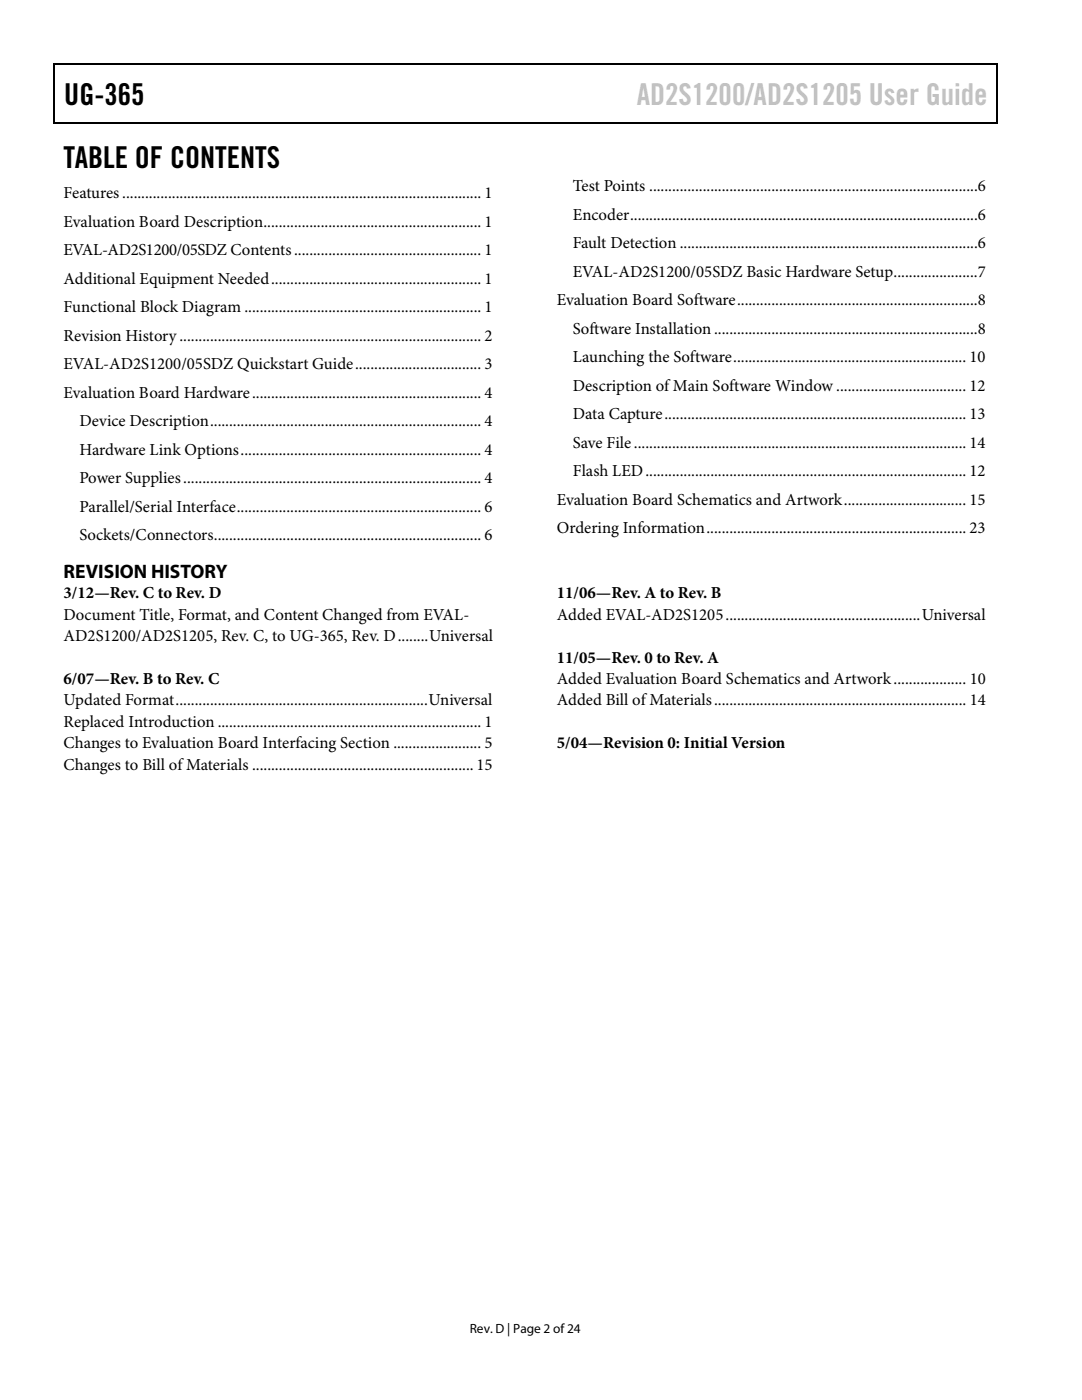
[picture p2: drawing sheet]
<svg xmlns="http://www.w3.org/2000/svg" width="216mm" height="279mm" viewBox="0 0 216 279" stroke-linecap="round" stroke-linejoin="round" font-family="sans-serif">
<defs><g id="words">
<g font-size="6">
<text x="12.8" y="20.9">UG-365</text>
<text x="12.7" y="33.6">TABLE OF CONTENTS</text>
</g>
<text font-size="6" fill="#c1c1c1" x="127" y="20.9">AD2S1200/AD2S1205 User Guide</text>
<text font-size="3.9" x="12.7" y="115.3">REVISION HISTORY</text>
<g font-size="3.3">
<text x="12.7" y="39.5">Features.............................................................................................. 1</text>
<text x="114.3" y="38.1">Test Points ......................................................................................6</text>
<text x="12.7" y="45.3">Evaluation Board Description......................................................... 1</text>
<text x="114.3" y="43.8">Encoder...........................................................................................6</text>
<text x="12.7" y="50.9">EVAL-AD2S1200/05SDZ Contents................................................. 1</text>
<text x="114.3" y="49.5">Fault Detection ..............................................................................6</text>
<text x="12.7" y="56.6">Additional Equipment Needed....................................................... 1</text>
<text x="114.3" y="55.2">EVAL-AD2S1200/05SDZ Basic Hardware Setup......................7</text>
<text x="12.7" y="62.3">Functional Block Diagram .............................................................. 1</text>
<text x="111.1" y="60.9">Evaluation Board Software...............................................................8</text>
<text x="12.7" y="68">Revision History............................................................................... 2</text>
<text x="114.3" y="66.6">Software Installation.....................................................................8</text>
<text x="12.7" y="73.7">EVAL-AD2S1200/05SDZ Quickstart Guide................................. 3</text>
<text x="114.3" y="72.3">Launching the Software............................................................. 10</text>
<text x="114.3" y="78">Description of Main Software Window .................................. 12</text>
<text x="12.7" y="79.4">Evaluation Board Hardware............................................................ 4</text>
<text x="114.3" y="83.7">Data Capture............................................................................... 13</text>
<text x="15.9" y="85.1">Device Description....................................................................... 4</text>
<text x="114.3" y="89.4">Save File....................................................................................... 14</text>
<text x="15.9" y="90.8">Hardware Link Options............................................................... 4</text>
<text x="114.3" y="95">Flash LED.................................................................................... 12</text>
<text x="15.9" y="96.5">Power Supplies.............................................................................. 4</text>
<text x="111.1" y="100.8">Evaluation Board Schematics and Artwork................................ 15</text>
<text x="15.9" y="102.2">Parallel/Serial Interface................................................................ 6</text>
<text x="15.9" y="107.8">Sockets/Connectors...................................................................... 6</text>
<text x="111.1" y="106.4">Ordering Information.................................................................... 23</text>
<text x="12.7" y="119.4">3/12—Rev. C to Rev. D</text>
<text x="111.1" y="119.4">11/06—Rev. A to Rev. B</text>
<text x="12.7" y="123.7">Document Title, Format, and Content Changed from EVAL-</text>
<text x="111.1" y="123.6">Added EVAL-AD2S1205...................................................Universal</text>
<text x="12.7" y="127.9">AD2S1200/AD2S1205, Rev. C, to UG-365, Rev. D........Universal</text>
<text x="12.7" y="136.5">6/07—Rev. B to Rev. C</text>
<text x="111.1" y="132.2">11/05—Rev. 0 to Rev. A</text>
<text x="111.1" y="136.5">Added Evaluation Board Schematics and Artwork................... 10</text>
<text x="12.7" y="140.8">Updated Format..................................................................Universal</text>
<text x="111.1" y="140.8">Added Bill of Materials.................................................................. 14</text>
<text x="12.7" y="145.1">Replaced Introduction ..................................................................... 1</text>
<text x="12.7" y="149.3">Changes to Evaluation Board Interfacing Section ....................... 5</text>
<text x="111.1" y="149.3">5/04—Revision 0: Initial Version</text>
<text x="12.7" y="153.6">Changes to Bill of Materials ..........................................................15</text>
</g>
<text font-size="2.7" x="93.7" y="266">Rev. D | Page 2 of24</text>
</g></defs>
<path d="M10.7 12.7h.2v1h-.2zM10.7 12.7h.2v.3h-.2zM122.3 12.7h.2v.3h-.2zM198.9 12.7h.2v1h-.2zM198.9 12.7h.2v.3h-.2zM10.7 24.4h.2v.2h-.2zM122 24.4h.3v.2h-.3zM198.9 24.4h.2v.2h-.2z" fill="#000"/>
<path d="M10.8 13.7v10.7M10.9 12.8h111.4M122.5 12.8h76.4M199 13.7v10.7M10.9 24.5h188" fill="none" stroke="#000" stroke-width=".25"/>
<use href="#words"/>
</svg>
